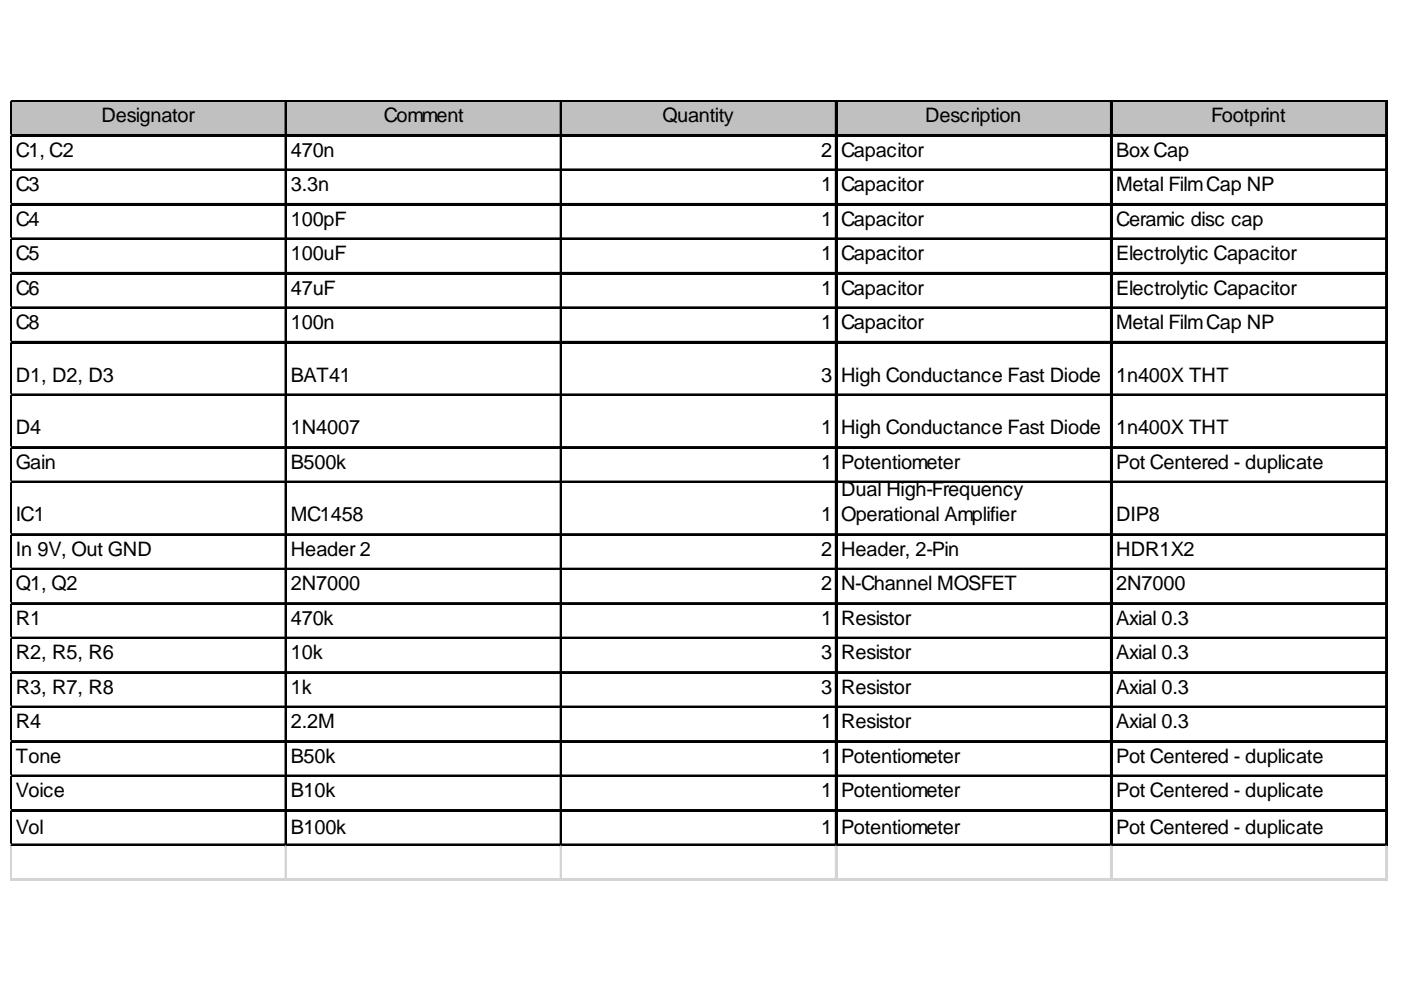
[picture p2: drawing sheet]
<svg xmlns="http://www.w3.org/2000/svg" width="287mm" height="202mm" viewBox="0 0 287 202" stroke-linecap="round" stroke-linejoin="round" font-family="sans-serif">
<defs><g id="words">
<g font-size="4.1">
<text x="20.8" y="25">Designator</text>
<text x="78.6" y="25">Comment</text>
<text x="135.7" y="25">Quantity</text>
<text x="189.4" y="25">Description</text>
<text x="247.9" y="25">Footprint</text>
<text x="3.2" y="32.1">C1, C2</text>
<text x="59.6" y="32.1">470n</text>
<text x="168.1" y="32.1">2</text>
<text x="172.2" y="32.1">Capacitor</text>
<text x="228.5" y="32.1">Box Cap</text>
<text x="3.2" y="39.1">C3</text>
<text x="59.6" y="39.1">3.3n</text>
<text x="168.1" y="39.1">1</text>
<text x="172.2" y="39.1">Capacitor</text>
<text x="228.5" y="39.1">Metal FilmCap NP</text>
<text x="3.2" y="46.2">C4</text>
<text x="59.6" y="46.2">100pF</text>
<text x="168.1" y="46.2">1</text>
<text x="172.2" y="46.2">Capacitor</text>
<text x="228.5" y="46.2">Ceramic disc cap</text>
<text x="3.2" y="53.3">C5</text>
<text x="59.6" y="53.3">100uF</text>
<text x="168.1" y="53.3">1</text>
<text x="172.2" y="53.3">Capacitor</text>
<text x="228.5" y="53.3">Electrolytic Capacitor</text>
<text x="3.2" y="60.3">C6</text>
<text x="59.6" y="60.3">47uF</text>
<text x="168.1" y="60.3">1</text>
<text x="172.2" y="60.3">Capacitor</text>
<text x="228.5" y="60.3">Electrolytic Capacitor</text>
<text x="3.2" y="67.4">C8</text>
<text x="59.6" y="67.4">100n</text>
<text x="168.1" y="67.4">1</text>
<text x="172.2" y="67.4">Capacitor</text>
<text x="228.5" y="67.4">Metal FilmCap NP</text>
<text x="3.2" y="78.2">D1, D2, D3</text>
<text x="59.6" y="78.2">BAT41</text>
<text x="168.1" y="78.2">3</text>
<text x="172.2" y="78.2">High Conductance Fast Diode</text>
<text x="228.5" y="78.2">1n400X THT</text>
<text x="3.2" y="88.9">D4</text>
<text x="59.6" y="88.9">1N4007</text>
<text x="168.1" y="88.9">1</text>
<text x="172.2" y="88.9">High Conductance Fast Diode</text>
<text x="228.5" y="88.9">1n400X THT</text>
<text x="3.2" y="96">Gain</text>
<text x="59.6" y="96">B500k</text>
<text x="168.1" y="96">1</text>
<text x="172.2" y="96">Potentiometer</text>
<text x="172.2" y="101.6">Dual High-Frequency</text>
<text x="228.5" y="96">Pot Centered - duplicate</text>
<text x="3.2" y="106.8">IC1</text>
<text x="59.6" y="106.8">MC1458</text>
<text x="168.1" y="106.8">1</text>
<text x="172.2" y="106.8">Operational Amplifier</text>
<text x="228.5" y="106.8">DIP8</text>
<text x="3.2" y="113.8">In 9V, Out GND</text>
<text x="59.6" y="113.8">Header 2</text>
<text x="168.1" y="113.8">2</text>
<text x="172.2" y="113.8">Header, 2-Pin</text>
<text x="228.5" y="113.8">HDR1X2</text>
<text x="3.2" y="120.9">Q1, Q2</text>
<text x="59.6" y="120.9">2N7000</text>
<text x="168.1" y="120.9">2</text>
<text x="172.2" y="120.9">N-Channel MOSFET</text>
<text x="228.5" y="120.9">2N7000</text>
<text x="3.2" y="128">R1</text>
<text x="59.6" y="128">470k</text>
<text x="168.1" y="128">1</text>
<text x="172.2" y="128">Resistor</text>
<text x="228.5" y="128">Axial 0.3</text>
<text x="3.2" y="135">R2, R5, R6</text>
<text x="59.6" y="135">10k</text>
<text x="168.1" y="135">3</text>
<text x="172.2" y="135">Resistor</text>
<text x="228.5" y="135">Axial 0.3</text>
<text x="3.2" y="142.1">R3, R7, R8</text>
<text x="59.6" y="142.1">1k</text>
<text x="168.1" y="142.1">3</text>
<text x="172.2" y="142.1">Resistor</text>
<text x="228.5" y="142.1">Axial 0.3</text>
<text x="3.2" y="149.2">R4</text>
<text x="59.6" y="149.2">2.2M</text>
<text x="168.1" y="149.2">1</text>
<text x="172.2" y="149.2">Resistor</text>
<text x="228.5" y="149.2">Axial 0.3</text>
<text x="3.2" y="156.2">Tone</text>
<text x="59.6" y="156.2">B50k</text>
<text x="168.1" y="156.2">1</text>
<text x="172.2" y="156.2">Potentiometer</text>
<text x="228.5" y="156.2">Pot Centered - duplicate</text>
<text x="3.2" y="163.3">Voice</text>
<text x="59.6" y="163.3">B10k</text>
<text x="168.1" y="163.3">1</text>
<text x="172.2" y="163.3">Potentiometer</text>
<text x="228.5" y="163.3">Pot Centered - duplicate</text>
<text x="3.2" y="170.7">Vol</text>
<text x="59.6" y="170.7">B100k</text>
<text x="168.1" y="170.7">1</text>
<text x="172.2" y="170.7">Potentiometer</text>
<text x="228.5" y="170.7">Pot Centered - duplicate</text>
</g>
</g></defs>
<path d="M2.1 20.9h281.7v7.1h-281.7z" fill="#c0c0c0"/>
<g fill="none" stroke="#000" stroke-width=".37">
<path d="M2.1 20.6h281.6v152.7M2.1 20.7h281.6M2.1 27.6h281.6M2.1 27.8h281.6M2.1 34.7h281.6M2.1 34.9h281.6M2.1 20.9v152.4M2.3 20.9v152.4M58.4 20.9v152.4M58.6 20.9v152.4M114.8 20.9v152.4M114.9 20.9v152.4"/>
<path d="M171.1 20.9v152.4M171.3 20.9v152.4M227.4 20.9v152.4M227.6 20.9v152.4M283.9 20.6v152.7M2.1 41.7h281.6M2.1 41.9h281.6M2.1 48.8h281.6M2.1 49h281.6M2.1 55.9h281.6M2.1 56.1h281.6M2.1 62.9h281.6"/>
<path d="M2.1 63.1h281.6M2.1 70h281.6M2.1 70.2h281.6M2.1 80.8h281.6M2.1 81h281.6M2.1 91.5h281.6M2.1 91.7h281.6M2.1 98.6h281.6M2.1 98.8h281.6M2.1 109.4h281.6M2.1 109.6h281.6M2.1 116.4h281.6"/>
<path d="M2.1 116.6h281.6M2.1 123.5h281.6M2.1 123.7h281.6M2.1 130.6h281.6M2.1 130.8h281.6M2.1 137.6h281.6M2.1 137.8h281.6M2.1 144.7h281.6M2.1 144.9h281.6M2.1 151.8h281.6M2.1 151.9h281.6M2.1 158.8h281.6"/>
<path d="M2.1 159h281.6M2.1 165.9h281.6M2.1 166.1h281.6M2.1 172.9h281.6M2.1 173.1h281.6"/>
</g>
<g fill="none" stroke="#d4d4d4" stroke-width=".37">
<path d="M2.1 20.6h.1M2.1 173.3v7M2.3 173.3v7M58.4 173.3v7M58.6 173.3v7M114.8 173.3v7M114.9 173.3v7M171.1 173.3v7M171.3 173.3v7M227.4 173.3v7M227.6 173.3v7M283.7 173.3v7"/>
<path d="M283.9 173.3v7"/>
</g>
<path d="M2.1 20.6v.3z" fill="#d4d4d4"/>
<path d="M2.1 27.6h.1" fill="none" stroke="#d4d4d4" stroke-width=".37"/>
<path d="M2.1 27.6v.4z" fill="#d4d4d4"/>
<path d="M2.1 34.7h.1" fill="none" stroke="#d4d4d4" stroke-width=".37"/>
<path d="M2.1 34.7v.4z" fill="#d4d4d4"/>
<path d="M2.1 41.7h.1" fill="none" stroke="#d4d4d4" stroke-width=".37"/>
<path d="M2.1 41.7v.4z" fill="#d4d4d4"/>
<path d="M2.1 48.8h.1" fill="none" stroke="#d4d4d4" stroke-width=".37"/>
<path d="M2.1 48.8v.4z" fill="#d4d4d4"/>
<path d="M2.1 55.9h.1" fill="none" stroke="#d4d4d4" stroke-width=".37"/>
<path d="M2.1 55.9v.3z" fill="#d4d4d4"/>
<path d="M2.1 62.9h.1" fill="none" stroke="#d4d4d4" stroke-width=".37"/>
<path d="M2.1 62.9v.4z" fill="#d4d4d4"/>
<path d="M2.1 70h.1" fill="none" stroke="#d4d4d4" stroke-width=".37"/>
<path d="M2.1 70v.4z" fill="#d4d4d4"/>
<path d="M2.1 80.8h.1" fill="none" stroke="#d4d4d4" stroke-width=".37"/>
<path d="M2.1 80.8v.3z" fill="#d4d4d4"/>
<path d="M2.1 91.5h.1" fill="none" stroke="#d4d4d4" stroke-width=".37"/>
<path d="M2.1 91.5v.4z" fill="#d4d4d4"/>
<path d="M2.1 98.6h.1" fill="none" stroke="#d4d4d4" stroke-width=".37"/>
<path d="M2.1 98.6v.4z" fill="#d4d4d4"/>
<path d="M2.1 109.4h.1" fill="none" stroke="#d4d4d4" stroke-width=".37"/>
<path d="M2.1 109.4v.4z" fill="#d4d4d4"/>
<path d="M2.1 116.4h.1" fill="none" stroke="#d4d4d4" stroke-width=".37"/>
<path d="M2.1 116.4v.4z" fill="#d4d4d4"/>
<path d="M2.1 123.5h.1" fill="none" stroke="#d4d4d4" stroke-width=".37"/>
<path d="M2.1 123.5v.4z" fill="#d4d4d4"/>
<path d="M2.1 130.6h.1" fill="none" stroke="#d4d4d4" stroke-width=".37"/>
<path d="M2.1 130.6v.3z" fill="#d4d4d4"/>
<path d="M2.1 137.6h.1" fill="none" stroke="#d4d4d4" stroke-width=".37"/>
<path d="M2.1 137.6v.4z" fill="#d4d4d4"/>
<path d="M2.1 144.7h.1" fill="none" stroke="#d4d4d4" stroke-width=".37"/>
<path d="M2.1 144.7v.4z" fill="#d4d4d4"/>
<path d="M2.1 151.8h.1" fill="none" stroke="#d4d4d4" stroke-width=".37"/>
<path d="M2.1 151.8v.3z" fill="#d4d4d4"/>
<path d="M2.1 158.8h.1" fill="none" stroke="#d4d4d4" stroke-width=".37"/>
<path d="M2.1 158.8v.4z" fill="#d4d4d4"/>
<path d="M2.1 165.9h.1" fill="none" stroke="#d4d4d4" stroke-width=".37"/>
<path d="M2.1 165.9v.3z" fill="#d4d4d4"/>
<path d="M2.1 172.9h.1" fill="none" stroke="#d4d4d4" stroke-width=".37"/>
<path d="M2.1 172.9v.4z" fill="#d4d4d4"/>
<path d="M2.1 180h282" fill="none" stroke="#d4d4d4" stroke-width=".37"/>
<path d="M2.1 180.2h282" fill="none" stroke="#d4d4d4" stroke-width=".33"/>
<use href="#words"/>
</svg>
